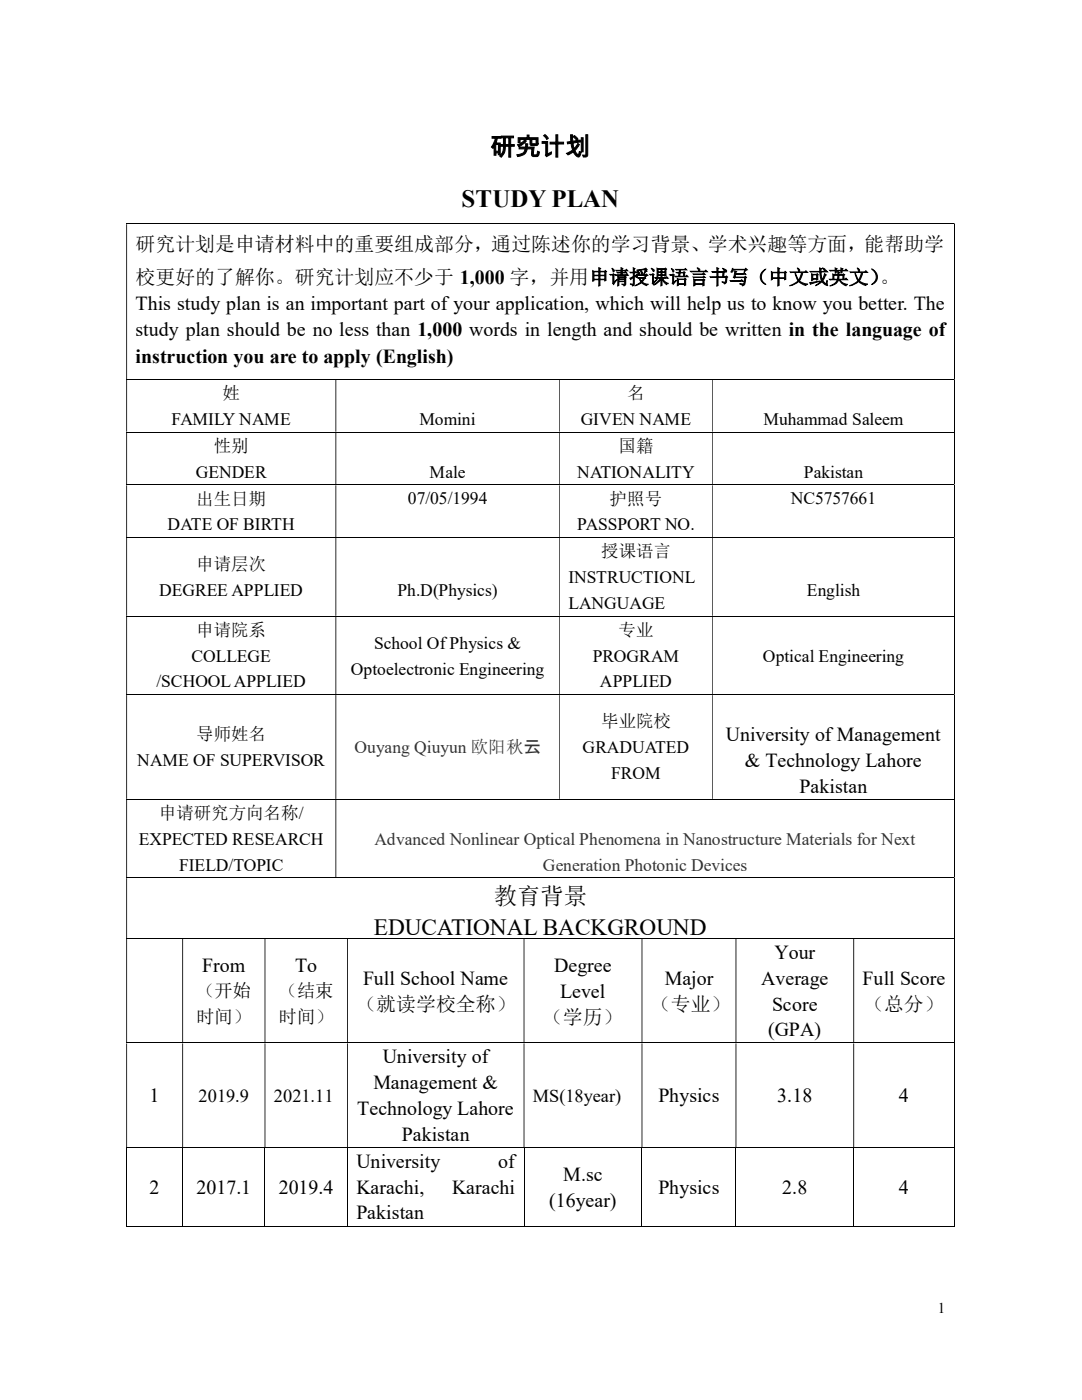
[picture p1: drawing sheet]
<svg xmlns="http://www.w3.org/2000/svg" width="216mm" height="279mm" viewBox="0 0 216 279" stroke-linecap="round" stroke-linejoin="round" font-family="sans-serif">
<defs><g id="words">
<g font-size="5">
<text x="97.9" y="31">研究计划</text>
<text x="92.1" y="41.3">STUDY PLAN</text>
</g>
<g font-size="4.6">
<text x="98.6" y="180.5">教育背景</text>
<text x="74.6" y="186.6">EDUCATIONAL BACKGROUND</text>
</g>
<g font-size="4">
<text x="27.1" y="50">研究计划是申请材料中的重要组成部分，通过陈述你的学习背景、学术兴趣等方面，能帮助学</text>
<text x="27.1" y="56.7">校更好的了解你。研究计划应不少于 1,000 字，并用申请授课语言书写（中文或英文）。</text>
<text x="27.1" y="61.9">This study plan is an important part of your application, which will help us to know you better. The</text>
<text x="27.1" y="67.1">study plan should be no less than 1,000 words in length and should be written in the language of</text>
<text x="27.1" y="72.3">instruction you are to apply (English)</text>
<text x="144.8" y="147.8">University of Management</text>
<text x="148.6" y="153">&amp; Technology Lahore</text>
<text x="159.6" y="158.2">Pakistan</text>
<text x="154.5" y="191.3">Your</text>
<text x="40.3" y="193.9">From</text>
<text x="58.9" y="193.9">To</text>
<text x="72.4" y="196.5">Full School Name</text>
<text x="110.6" y="193.9">Degree</text>
<text x="132.6" y="196.5">Major</text>
<text x="151.9" y="196.5">Average</text>
<text x="172.1" y="196.5">Full Score</text>
<text x="71.1" y="201.7">（就读学校全称）</text>
<text x="111.8" y="199.1">Level</text>
<text x="129.9" y="201.7">（专业）</text>
<text x="154.1" y="201.7">Score</text>
<text x="172.4" y="201.7">（总分）</text>
<text x="108.3" y="204.3">（学历）</text>
<text x="153.3" y="206.8">(GPA)</text>
<text x="76.4" y="212.2">University of</text>
<text x="29.8" y="219.9">1</text>
<text x="74.5" y="217.3">Management &amp;</text>
<text x="131.4" y="219.9">Physics</text>
<text x="155.1" y="219.9">3.18</text>
<text x="179.4" y="219.9">4</text>
<text x="71.2" y="222.5">Technology Lahore</text>
<text x="80.2" y="227.7">Pakistan</text>
<text x="71.1" y="233">University</text>
<text x="99.4" y="233">of</text>
<text x="29.8" y="238.2">2</text>
<text x="39.2" y="238.2">2017.1</text>
<text x="55.6" y="238.2">2019.4</text>
<text x="71.1" y="238.2">Karachi,</text>
<text x="90.2" y="238.2">Karachi</text>
<text x="112.4" y="235.6">M.sc</text>
<text x="131.4" y="238.2">Physics</text>
<text x="156.1" y="238.2">2.8</text>
<text x="179.4" y="238.2">4</text>
<text x="71.1" y="243.4">Pakistan</text>
<text x="109.6" y="240.8">(16year)</text>
</g>
<g font-size="3.7">
<text x="39.2" y="199.1">（开始</text>
<text x="55.6" y="199.1">（结束</text>
<text x="39.2" y="204.2">时间）</text>
<text x="55.6" y="204.2">时间）</text>
<text x="39.6" y="219.9">2019.9</text>
<text x="54.7" y="219.9">2021.11</text>
<text x="106.3" y="219.9">MS(18year)</text>
</g>
<g font-size="3.5">
<text x="44.4" y="79.7">姓</text>
<text x="125.1" y="79.7">名</text>
<text x="34.2" y="84.8">FAMILY NAME</text>
<text x="83.7" y="84.8">Momini</text>
<text x="115.9" y="84.8">GIVEN NAME</text>
<text x="152.3" y="84.8">Muhammad Saleem</text>
<text x="39.1" y="95.3">GENDER</text>
<text x="42.7" y="90.2">性别</text>
<text x="85.7" y="95.3">Male</text>
<text x="115.2" y="95.3">NATIONALITY</text>
<text x="123.4" y="90.2">国籍</text>
<text x="160.4" y="95.3">Pakistan</text>
<text x="39.2" y="100.7">出生日期</text>
<text x="81.4" y="100.7">07/05/1994</text>
<text x="121.6" y="100.7">护照号</text>
<text x="157.8" y="100.7">NC5757661</text>
<text x="33.4" y="105.8">DATE OF BIRTH</text>
<text x="115.2" y="105.8">PASSPORT NO.</text>
<text x="39.2" y="113.8">申请层次</text>
<text x="119.9" y="111.2">授课语言</text>
<text x="31.7" y="119">DEGREE APPLIED</text>
<text x="79.3" y="119">Ph.D(Physics)</text>
<text x="113.4" y="116.4">INSTRUCTIONL</text>
<text x="161" y="119">English</text>
<text x="113.4" y="121.5">LANGUAGE</text>
<text x="39.2" y="126.9">申请院系</text>
<text x="74.6" y="129.5">School Of Physics &amp;</text>
<text x="123.4" y="126.9">专业</text>
<text x="31.2" y="137.2">/SCHOOL APPLIED</text>
<text x="38.2" y="132">COLLEGE</text>
<text x="70" y="134.6">Optoelectronic Engineering</text>
<text x="118.3" y="132">PROGRAM</text>
<text x="119.7" y="137.2">APPLIED</text>
<text x="152.2" y="132">Optical Engineering</text>
<text x="39.2" y="147.7">导师姓名</text>
<text x="119.9" y="145.2">毕业院校</text>
<text x="27.4" y="152.9">NAME OF SUPERVISOR</text>
<text x="116.2" y="150.3">GRADUATED</text>
<text x="122" y="155.5">FROM</text>
<text x="31.7" y="163.4">申请研究方向名称/</text>
<text x="27.7" y="168.6">EXPECTED RESEARCH</text>
<text x="35.7" y="173.7">FIELD/TOPIC</text>
</g>
<g font-size="3.5" fill="#333">
<text x="70.7" y="150.3">Ouyang Qiuyun 欧阳秋云</text>
<text x="74.7" y="168.6">Advanced Nonlinear Optical Phenomena in Nanostructure Materials for Next</text>
<text x="108.3" y="173.7">Generation Photonic Devices</text>
</g>
<text font-size="3" x="187.2" y="262">1</text>
</g></defs>
<path d="M25.2 44.7h165.2M190.5 44.7v30.9M25.2 75.7h165.2M190.5 75.8v10.3M25.2 86.2h165.2M25.2 96.8h165.2M190.5 86.3v10.4M190.5 96.9v10.3M25.2 107.3h165.2M190.5 107.4v15.5M25.2 123h165.2M190.5 123.1v15.5" fill="none" stroke="#000" stroke-width=".2"/>
<g fill="#000">
<path d="M190.4 44.6h.1v.1h-.1zM25.2 44.7h.2v30.9h-.2z" fill-rule="evenodd"/>
<path d="M190.4 75.6h.1v.2h-.1zM25.2 75.8h.2v10.3h-.2zM66.9 75.8h.2v10.3h-.2zM111.5 75.8h.2v10.3h-.2zM142.1 75.8h.1v10.3h-.1z" fill-rule="evenodd"/>
<path d="M190.4 86.1h.1v.2h-.1zM25.2 86.3h.2v10.4h-.2zM66.9 86.3h.2v10.4h-.2zM111.5 86.3h.2v10.4h-.2zM142.1 86.3h.1v10.4h-.1z" fill-rule="evenodd"/>
<path d="M190.4 96.7h.1v.2h-.1zM25.2 96.9h.2v10.3h-.2zM66.9 96.9h.2v10.3h-.2zM111.5 96.9h.2v10.3h-.2zM142.1 96.9h.1v10.3h-.1z" fill-rule="evenodd"/>
<path d="M190.4 107.2h.1v.2h-.1zM25.2 107.4h.2v15.5h-.2zM66.9 107.4h.2v15.5h-.2zM111.5 107.4h.2v15.5h-.2zM142.1 107.4h.1v15.5h-.1z" fill-rule="evenodd"/>
<path d="M190.4 122.9h.1v.2h-.1zM25.2 123.1h.2v15.5h-.2zM66.9 123.1h.2v15.5h-.2zM111.5 123.1h.2v15.5h-.2zM142.1 123.1h.1v15.5h-.1z" fill-rule="evenodd"/>
</g>
<path d="M70.7 146.8h37.2v4.5h-37.2z" fill="#fff"/>
<path d="M25.2 138.6h165.2M190.5 138.7v20.7" fill="none" stroke="#000" stroke-width=".2"/>
<path d="M190.4 138.6h.1v.1h-.1zM25.2 138.7h.2v20.7h-.2zM66.9 138.7h.2v20.7h-.2zM111.5 138.7h.2v20.7h-.2zM142.1 138.7h.1v20.7h-.1z" fill-rule="evenodd" fill="#000"/>
<g fill="#fff">
<path d="M74.7 165.3h108.8v4.1h-108.8z"/>
<path d="M108.3 170.4h40.8v4.2h-40.8z"/>
</g>
<g fill="none" stroke="#000" stroke-width=".2">
<path d="M25.2 159.5h165.2M190.5 159.6v15.5M25.2 175.2h165.2M190.5 175.3v11.9M25.2 187.3h165.2M190.5 187.4v20.7M25.2 208.2h165.2M190.5 208.2v20.7M25.2 229h165.2M25.3 229.1v15.7M36.4 229.1v15.7M52.9 229.1v15.7"/>
<path d="M69.3 229.1v15.7M104.6 229.1v15.7M128.1 229.1v15.7M146.9 229.1v15.7M170.3 229.1v15.7M190.5 229.1v15.7M25.2 244.7h11.2M36.5 244.7h16.3M53 244.7h16.3M69.4 244.7h35.1M104.6 244.7h23.4M128.2 244.7h18.6"/>
<path d="M146.9 244.7h23.4M170.4 244.7h20"/>
</g>
<g fill="#000">
<path d="M190.4 159.4h.1v.2h-.1zM25.2 159.6h.2v15.5h-.2zM66.9 159.6h.2v15.5h-.2z" fill-rule="evenodd"/>
<path d="M190.4 175.1h.1v.2h-.1zM25.2 175.3h.2v11.9h-.2z" fill-rule="evenodd"/>
<path d="M190.4 187.2h.1v.2h-.1zM25.2 187.4h.2v20.7h-.2zM36.4 187.4h.1v20.7h-.1zM52.8 187.4h.2v20.7h-.2zM69.3 187.4h.1v20.7h-.1zM104.5 187.4h.1v20.7h-.1zM128 187.4h.2v20.7h-.2zM146.8 187.4h.1v20.7h-.1zM170.3 187.4h.1v20.7h-.1z" fill-rule="evenodd"/>
<path d="M190.4 208.1h.1v.1h-.1zM25.2 208.2h.2v20.7h-.2zM36.4 208.2h.1v20.7h-.1zM52.8 208.2h.2v20.7h-.2zM69.3 208.2h.1v20.7h-.1zM104.5 208.2h.1v20.7h-.1zM128 208.2h.2v20.7h-.2zM146.8 208.2h.1v20.7h-.1zM170.3 208.2h.1v20.7h-.1z" fill-rule="evenodd"/>
</g>
<path d="M190.4 228.9h.1v.2h-.1zM190.4 244.6h.1v.2h-.1z" fill="#000"/>
<use href="#words"/>
</svg>
